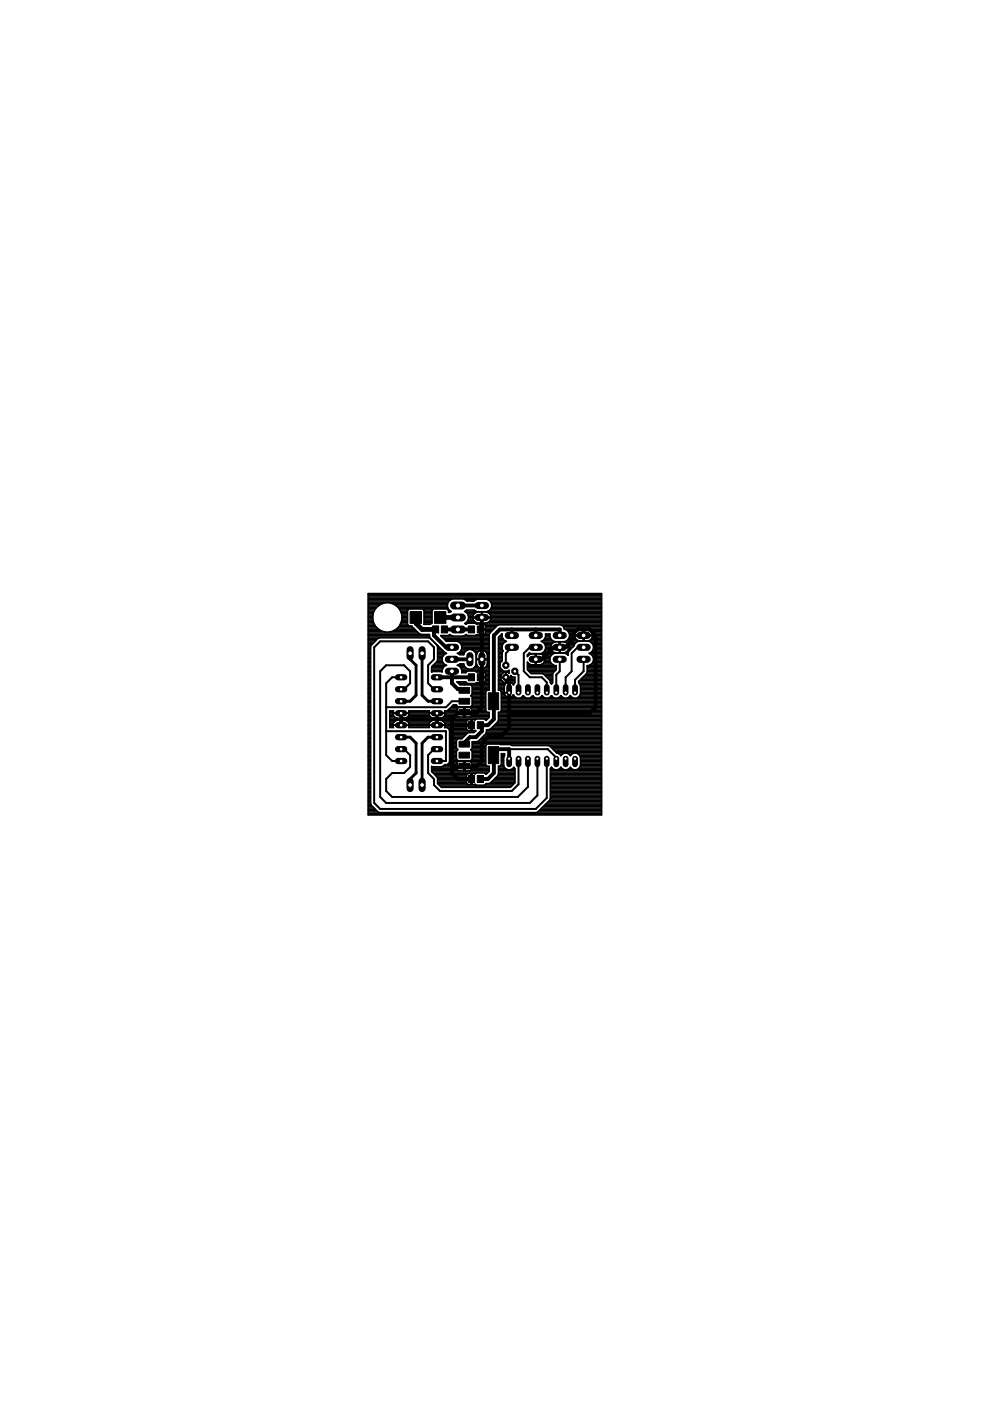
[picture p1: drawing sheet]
<svg xmlns="http://www.w3.org/2000/svg" width="210mm" height="297mm" viewBox="0 0 210 297" stroke-linecap="round" stroke-linejoin="round" font-family="sans-serif">
<g fill="#000" stroke="#000" stroke-width=".21">
<path d="M87 129.7h2.4v2.5h-2.4zM91.7 132.7h1.3v1.5h-1.3zM92.1 129.7h2.5v2.5h-2.5zM93.6 132.7h1.3v1.5h-1.3zM99.3 132.7h1.3v1.5h-1.3zM101.2 132.7h1.3v1.5h-1.3zM97.3 150.4h2.3v1.2h-2.3zM97.3 148.1h2.3v1.2h-2.3zM97.3 145.8h2.3v1.2h-2.3zM97.3 159.5h2.3v1.2h-2.3zM97.3 157.2h2.3v1.2h-2.3zM99.3 142.9h1.3v1.4h-1.3z"/>
<path d="M99.3 153h1.3v1.5h-1.3zM101.2 142.9h1.3v1.4h-1.3zM101.2 153h1.3v1.5h-1.3zM103.5 146.9h2.2v3.6h-2.2zM103.5 158.3h2.2v3.6h-2.2zM97.3 161.8h2.3v1.2h-2.3zM99.3 164.4h1.3v1.5h-1.3zM101.2 164.4h1.3v1.5h-1.3z"/>
</g>
<g fill="none" stroke="#000" stroke-width=".83">
<path d="M92.4 133.5h-.4v1.2l2.6 2.5h1.2M94.2 133.5h5.7M95.8 139.8h3.8M97.1 128.4h5.1M101.9 133.5h.3M102.2 130.9v19l-1.3 1.3h-3.8l-1.3 1.3M108.5 133.5v1.2M113.6 139.8h1.3l2.5-2.6h2.5l1.3-1.2v-1.3l1.3-1.2h2.5l1.3 1.2v15.2l-1.3 1.3h-17.1M113.6 133.5v1.2M118.7 134.7v-1.2h-12.7l-1.3 1.2v17.8l-1.3 1.3h-1.5l.3 .3v.9l-1.3 1.3h-1.3l-1.2 1.3v.2M123.7 133.5v1.2M85 151.2v2.6"/>
<path d="M85 152.5h10.8M92.6 143.6h7.3M92.6 151.2v2.6M95.8 152.5v11.4l1.3 1.3h2.8M95.8 142.3v2.6l1.3 1.2h1.1l.2 .3M95.8 153.8h4.1M98.4 151v.2M101.9 143.6h.3M104.6 148.7h.1M104.7 158.8h3.2v2M107.3 143.6l.6 .7v10l-1.9 2h-2.6l-1.2 1.3v3.8l-1.3 1.2h-5.1M98.4 162.4v.2"/>
<path d="M104.6 160.1l.1 3.8-1.3 1.3h-1.5"/>
</g>
<g fill="none" stroke="#000" stroke-width=".42">
<path d="M108.5 137.2l-1.2 1.3v2.6M113.6 137.2h-1.3l-1.2 1.3v3.8l1.2 1.3h2.6l1 1.1v2.2M118.7 139.8v2.5l-.8 .8v3.8M123.7 139.8v2.5l-1.8 1.8v2.8M123.7 137.2h-1.2l-1.3 1.3v3.8l-1.3 1.3v3.3M81.9 155h12.7v6.4h-2M85 158.8h.7l1.3 1.3v2.5l-1.3 1.3h-2.6l-1.2 1.3v2.5l1.2 1.3h26.7l2.1-2.2v-6M85 146.1h.7l1.3-1.2v-2.6l-1.3-1.2h-3.8l-1.3 1.2v26.7l1.3 1.2h30.4l1.6-1.6v-7.8M85 143.6h-1.9l-1.2 1.3v15.2l1.2 1.3h1.9M92.6 158.8h-.6l-1.2 1.3v3.8l1.2 1.3v1.2l1.3 1.3h15.2l1.4-1.4v-5.5M92.6 146.1h-.6l-1.2-1.2v-3.8l1.2-1.3v-2.6l-1.2-1.2h-10.2l-1.3 1.2v33l1.3 1.3h33l2.3-2.3v-8.4M98.4 148.7h-2.6l-1.2 1.2h-12.7"/>
<path d="M104.7 158.8v1.3M107.9 158.8h8.2l1.8 1.8v.2M109.2 142.3l.7 .8v3.8"/>
</g>
<g fill="none" stroke="#000" stroke-width=".32">
<path d="M78.1 125.8h49.5v47h-49.5zM78.1 132.3h1.3M78.1 127.4h17.1M78.1 131h.9M78.1 134.8h13M78.1 138.6h.5M78.1 133.4h2.2M78.1 140h.5M78.1 139.7h.5M78.1 139.4h.5M78.1 139.1h.5M78.1 138.9h.5"/>
<path d="M78.1 138.3h.5M78.1 138h.5M78.1 137.8h.5M78.1 137.5h.5M78.1 137.2h.5M78.1 136.9h.5M78.1 136.7h.7M78.1 136.4h1M78.1 136.1h1.3M78.1 135.9h1.6M78.1 135.6h1.8M78.1 135.3h2.1"/>
<path d="M78.1 135h13M78.1 134.5h11.1M78.1 134.2h10.7M78.1 133.9h3.4M78.1 133.7h2.6M78.1 133.1h1.9M78.1 132.9h1.6M78.1 132.6h1.4M78.1 132h1.1M78.1 131.8h1M78.1 131.5h1M78.1 131.2h.9"/>
<path d="M78.1 130.7h.9M78.1 130.4h1M78.1 130.1h1M78.1 129.9h1.1M78.1 129.6h1.2M78.1 129.3h1.4M78.1 129h1.5M78.1 128.8h1.8M78.1 128.5h2.1M78.1 128.2h2.5M78.1 128h3.1M78.1 127.7h16.9"/>
<path d="M78.1 127.1h17.5M78.1 126.9h49.5M78.1 126.6h49.5M78.1 126.3h49.5M78.1 126h49.5M82.7 133.9h5.8M83 128h11.9M83.5 133.7h4.7M83.7 128.2h11.2M84 133.4h3.9M84.1 128.5h10.8M84.3 133.1h3.4"/>
<path d="M84.4 128.8h10.5M84.6 132.9h2.8M84.6 129h10.4M84.7 132.6h1.9M84.8 129.3h1.7M84.9 132.3h1.5M84.9 129.6h1.5M85 132h1.4M85 129.9h1.4M85.1 131.8h1.3M85.1 130.1h1.3M85.2 131.5h1.2"/>
<path d="M85.2 130.4h1.2M85.2 131h1.2M85.2 131.2h1.2M85.2 130.7h1.2M89.8 129.3h1.9M89.9 132.4v-3l-.3-.3h-2.9l-.3 .3v3l.3 .3h.6l1.6 1.6 .4 .2h1.8l.1 .8 3.1 3.1 .4 .1a1.32 1.32 0 0 0-1 1.3 1.32 1.32 0 0 0 1 1.3l-.8 .5M89.9 132.3h1.4M89.9 132.4h.1M89.9 131h1.7M89.9 132h1.7M89.9 131.8h1.7M89.9 131.5h1.7"/>
<path d="M89.9 131.2h1.7M89.9 130.7h1.7M89.9 130.4h1.7M89.9 130.1h1.7M89.9 129.9h1.7M89.9 129.6h1.7M91.1 135.3h.1M91.4 135.6h.1M91.7 135.9h.1M92 136.1h.1M92.2 136.4h.2M92.5 136.7h.1"/>
<path d="M92.7 136.9h.2M92.8 139.9l-.1 .3M92.8 139.9l-.1-3.1-1.8-1.6h-10.4l-.3 .1-1.5 1.5-.1 33.6 .1 .3 1.5 1.5M92.8 138.6h1.7M92.8 140h.9M92.8 139.7h.9M92.8 139.4h1M92.8 139.1h1.1M92.8 138.9h1.3M92.8 138.3h1.5M92.8 138h1.2M92.8 137.8h.9"/>
<path d="M92.8 137.5h.6M92.8 137.2h.4M93.4 134.8h2.4M93.7 135h10M94 135.3h9.7M94.3 135.6h9.4M94.5 135.9h9.2M95 129.3h.2M95.1 129.6h.4M97.1 138.6h1.3M97.3 136.1h6.4M97.3 138.4l-.3 .1 .5 .3h.8a1.34 1.34 0 0 1 1.3-1.1 1.34 1.34 0 0 1 1.4 1.1v2a1.34 1.34 0 0 1-1.4 1.1 1.34 1.34 0 0 1-1.3-1.1h-.8l-.5 .3 .7 .5"/>
<path d="M97.4 138.3h1.1M97.6 136.4h6.1M97.7 138h1.1M97.8 136.7h5.9M97.8 137.8h1.4M97.9 136.9h5.8M97.9 137v.5M97.9 137.5l-.6 .9M97.9 137.5h5.8M97.9 137.2h5.8M98.4 134.8h5.3M98.6 127.1h2.4"/>
<path d="M98.7 129.6h2.2M98.8 132.3h.1M98.8 132h2.3M98.9 129.9h2M98.9 127.4h1.6l.7-.4h2a1.35 1.35 0 0 1 1.1 1.4 1.35 1.35 0 0 1-1.1 1.3h-2l-.7-.4h-1.5l-.5 .3 .6 .5M99 127.4l-.8-.4h-2.2a1.41 1.41 0 0 0-1.1 1.2 1.41 1.41 0 0 0 .8 1.4l-.6 .2v-.4l-.3-.3h-2.9l-.3 .3v2.7l-.4 .3h-1.3M99 131.8h1.6M99.1 130.1l.2 .5M99.1 130.1h1.4M99.2 131.5h1.2M99.2 130.4h1.2M99.3 131.2h1"/>
<path d="M99.3 130.6a1.36 1.36 0 0 1-.8 1.6l.3 .2 .3-.3h1.7l.2 .2M99.3 131h28.3M99.3 130.7h1M100 137.8h3.7M100.2 131l.2 .5M100.3 130.6l-.1 .2h3.9v-.2M100.3 130.6a1.17 1.17 0 0 1 1-.8h.8v2.3l-1-.1M100.4 131.5l.7 .5M100.5 138h1M100.8 138.3h.4M100.9 138.6h.2M101 140h.1"/>
<path d="M101 139.7h.1M101 139.4h.1M101 139.1h.1M101 138.9h.1M101 132.3h.1M101 134.6l-.2 .1h-1.7l-.3-.2-.6 .4h-2.2l-.6-.4-.3 .2h-1.7l1.3 1.3 2.2-.1 .4 .2 .6 .9M101 134.6h.1M101 132.3h1.6l.3 .2M101.6 138l-.6 .7v1h2.3v-.8a1.16 1.16 0 0 0-1-1v3.8l.8-.4M101.6 138l.5-.1v3.8l-.8-.4M101.7 132.3v1h1.2v-.8M101.7 134.5h.3"/>
<path d="M101.7 134.2h.3M101.7 133.9h.3M101.7 133.7h.3M101.7 133.1h.3M101.7 132.9h.3M101.7 132.6h.3M102 132.3v2.3h.7l.2-.3v-.7h-1.2v1h-.7M102 133.4h2.6M102.1 138.6h.2M102.1 140h.2M102.1 139.7h.2M102.1 139.4h.2"/>
<path d="M102.1 139.1h.2M102.1 138.9h.2M102.1 138.3h.2M102.1 138h.2M102.1 132h.2M102.1 131.8h.2M102.1 131.5h.2M102.1 131.2h.2M102.1 130.7h.2M102.1 130.4h.2M102.1 130.1h.2M102.1 129.9h.2"/>
<path d="M102.6 132.3h25M102.8 134.5h1M102.8 138h.9M102.9 132.6h2.6M102.9 134.2h1M102.9 133.9h1.2M102.9 133.7h1.5M102.9 133.1h2M102.9 132.9h2.3M103.1 138.3h.6M103.2 132h24.4M103.3 138.6h.4"/>
<path d="M103.3 140h.4M103.3 139.7h.4M103.3 139.4h.4M103.3 139.1h.4M103.3 138.9h.4M103.4 127.1h24.2M103.4 129.9h24.2M103.4 129.6h24.2M103.7 131.8h23.9M103.8 130.1h23.8M103.8 127.4h23.8M103.9 129.3h23.7"/>
<path d="M103.9 131.5h23.7M104 130.4h23.6M104.1 131.2h23.5M104.1 130.6a1.17 1.17 0 0 0-1.1-.8h-.7v2.3l1.1-.1 .5-.5M104.1 130.7h23.5M104.1 129h23.5M104.1 127.7h23.5M104.1 131l-.2 .5M104.2 128h23.4M104.2 128.8h23.4M104.2 128.5h23.4M104.2 128.2h23.4"/>
<path d="M105.7 138.6h.8M105.7 140h.8M105.7 139.7h.8M105.7 139.4h.8M105.7 139.1h.8M105.7 138.9h.8M105.7 138.3h.8M105.7 138h1M105.7 137.8h.9M105.7 137.5h.7M105.7 137.2h.7M105.7 136.9h.7"/>
<path d="M105.7 136.7h.9M105.7 136.4h1M105.7 136.1h1.3M105.7 135.9h1.4M105.7 135.6h1.1M105.7 135.3h.9M105.7 135h.8M106 134.8h.4M106.3 134.5h.1M106.4 137v.5M106.4 137.5l.2 .5M106.5 138.4v1.7l-.5 .4v1.1l.7 .7h1.1l.1-.2"/>
<path d="M106.6 138h.1M106.7 138l-.2 .4M107 136.1l.4-.1a1.28 1.28 0 0 1-1-1.6l-.7 .7v11.2h.3l.3 .3v4.1l-.3 .3h-.3v1.7a5 5 0 0 1-2.1 2h-.5v.5l-.4 .6M107 136.1l-.4 .4-.2 .5M111.8 139.1h.1M111.8 138.9h.3M111.8 139.2h.1M112.1 138.6h5.3M112.7 138.6l-.5 .2-.4 .4M113.5 138.6v1.1h2a1.16 1.16 0 0 0-1.1-1.1M113.5 140h.2M113.5 139.7h.2"/>
<path d="M113.5 139.4h.2M113.5 139.1h.2M113.5 138.9h.2M113.7 138.6v2.3a1.37 1.37 0 0 0 1.7-.5v-.1M115 135.9h2.2M115.1 138.9h1.9M115.1 136.1l.4 .4 .2 .5M115.1 136.1h2.5M115.2 138.3h2.2M115.3 139.1h1.5M115.4 135.6h1.5M115.4 136.4h1.7"/>
<path d="M115.4 138h1.7M115.5 139.4h1.1M115.5 140h1.1M115.5 139.7h1.1M115.5 135.3h1.2M115.5 136.7h1.4M115.6 137.8h1.3M115.7 136.9h1.1M115.7 135h.9M115.7 134.8h.9M115.7 137.5l-.2 .5-.9 .6h-2l-.4-.2-.4 .4v.4M115.7 134.5a1.26 1.26 0 0 1-1 1.5l.4 .1"/>
<path d="M115.7 137v.5M115.7 134.5h.9M115.7 137.5h1.1M115.7 137.2h2.9M116.6 134.5a1.37 1.37 0 0 0 1 1.5h2.1a1.37 1.37 0 0 0 1.1-1.5M116.8 137.5l-.1-.1h3.9v.1M116.8 137l-.1 .2h3.9v-.2M116.8 137.5a1.17 1.17 0 0 0 1 .9M116.9 136.7l.6-.5 1.1-.1v2.3M116.9 136.7l-.1 .3M118.6 138.3h.2M118.6 138h.2"/>
<path d="M118.6 137.8h.2M118.6 137.5h.2M118.6 136.9h.2M118.6 136.7h.2M118.6 136.4h.2M118.6 136.1h.2M118.8 137.2h2.6M119.1 132.6h8.5M119.4 132.9h8.2M119.6 133.1h8M119.7 133.4l.8 .6M119.8 136.1h2.4"/>
<path d="M119.9 138.3l-.4 .1M119.9 138.3h.6M120 138.6h.4M120.1 135.9h2.6M120.2 136.4h1.8M120.3 133.7h2.1M120.3 138h.3M120.4 138.9h.1M120.4 135.6h1.8M120.5 136.7h1.3M120.5 137.8h.4M120.5 134l.3 .5"/>
<path d="M120.5 133.9h1.6M120.6 137a1.17 1.17 0 0 0-1.1-.9h-.7v2.3M120.6 137.5l-.3 .5-.4 .3M120.6 136.9h1.1M120.6 137.5h.6M120.6 135.3h1.4M120.6 134.2h1.3M120.7 135h1.2M120.8 134.8h6.8M120.8 134.5h1M121.8 134.8l.2 .5M122 135.3l.2 .3"/>
<path d="M122.1 134l.4-.4 1.2-.1v2.4M122.1 134l-.2 .5M122.2 135.6l.7 .3M122.2 136.1l.5-.2h2.1l.5 .2M122.2 136.1l-.5 .9-1.1 1.1-.2 .8-.7-.4h-2.1a1.33 1.33 0 0 0-1 1.4 1.33 1.33 0 0 0 1.3 1.2v.9l-.7 .9v1.9l-.3 .2M123.7 135.9h.1M123.7 135.6h.1M123.7 135.3h.1M123.7 135h.1M123.7 134.5h.1M123.7 134.2h.1M123.7 133.9h.1"/>
<path d="M123.7 133.7h.1M124.7 135.9h2.9M125.1 138.6h2.5M125.1 133.7h2.5M125.3 136.1l.5 .9M125.3 136.1h2.3M125.3 135.6h2.3M125.3 138.3h2.3M125.4 134l.3 .6h-3.9l.1-.1M125.4 134l-.1-.2a1.62 1.62 0 0 0-1.5-.3v2.4M125.4 133.9h2.2M125.5 138.9h2.1"/>
<path d="M125.5 135.3l-.4 .4-.5 .2M125.5 136.4h2.1M125.5 135.3h2.1M125.6 134.2h2M125.6 138h2M125.6 135h2M125.7 134.8l-.2 .5M125.7 139.1h1.9M125.7 134.5h1.9M125.7 136.7h1.9M125.7 137.8h1.9M125.8 139.4h1.8"/>
<path d="M125.8 136.9h1.8M125.8 137.5l-.2 .5-.7 .5a1.33 1.33 0 0 1 .9 1.5 1.33 1.33 0 0 1-1.3 1.1v1.4l-.3 .5M125.8 137v.5M125.8 140h1.8M125.8 139.7h1.8M125.8 137.5h1.8M125.8 137.2h1.8M127.6 133.4h-8a.95 .95 0 0 0-.7-.9h-13.1l-.4 .1-1.5 1.6-.2 .3v11.8h-.4l-.3 .3v4.1l.3 .3h.4v1.1l-.6 .7-.4-.4h-1.7l-.2 .2M78.1 143.8h.5M78.1 142.4h.5M78.1 140.8h.5M78.1 153.6h.5"/>
<path d="M78.1 147.9h.5M78.1 150.9h.5M78.1 151.1h.5M78.1 159.9h.5M78.1 159.6h.5M78.1 159.3h.5M78.1 159h.5M78.1 158.8h.5M78.1 158.5h.5M78.1 158.2h.5M78.1 158h.5M78.1 157.7h.5"/>
<path d="M78.1 157.4h.5M78.1 157.1h.5M78.1 156.9h.5M78.1 156.6h.5M78.1 156.3h.5M78.1 156h.5M78.1 155.8h.5M78.1 155.5h.5M78.1 155.2h.5M78.1 155h.5M78.1 154.7h.5M78.1 154.4h.5"/>
<path d="M78.1 154.1h.5M78.1 153.9h.5M78.1 153.3h.5M78.1 153.1h.5M78.1 152.8h.5M78.1 152.5h.5M78.1 152.2h.5M78.1 152h.5M78.1 151.7h.5M78.1 151.4h.5M78.1 150.6h.5M78.1 150.3h.5"/>
<path d="M78.1 150.1h.5M78.1 149.8h.5M78.1 149.5h.5M78.1 149.2h.5M78.1 148.9h.5M78.1 148.7h.5M78.1 148.4h.5M78.1 148.1h.5M78.1 147.6h.5M78.1 147.3h.5M78.1 147h.5M78.1 146.8h.5"/>
<path d="M78.1 146.5h.5M78.1 146.2h.5M78.1 146h.5M78.1 145.7h.5M78.1 145.4h.5M78.1 145.1h.5M78.1 144.9h.5M78.1 144.6h.5M78.1 144.3h.5M78.1 144h.5M78.1 143.5h.5M78.1 143.2h.5"/>
<path d="M78.1 143h.5M78.1 142.7h.5M78.1 142.1h.5M78.1 141.9h.5M78.1 141.6h.5M78.1 141.3h.5M78.1 141.1h.5M78.1 140.5h.5M78.1 140.2h.5M82.6 153.6h.7M82.6 150.9h.8M82.6 151.1h.7"/>
<path d="M82.6 154.1h.8M82.6 153.9h.7M82.6 153.3h.8M82.6 153.1h1M82.6 152.8h1.3M82.6 152.5h18.3M82.6 152.2h1.5M82.6 152h1M82.6 151.7h.8M82.6 151.4h.7M83.3 151.1l.1-.4h-.8v3.6h.8v-.1M83.3 151.1l1.7 .1v1.1l-1.2-.2-.3-.3-.2-.5"/>
<path d="M83.3 151.3h.1M83.3 153.8h.1M83.3 153.8l.1 .4M83.3 151.3h3.5M83.6 153.1l-.3 .6h3.5a1.05 1.05 0 0 0-1-1h-.7v1.1h1.7M84 152.8l1-.1v1.1h-1.7M84 152.8l-.4 .3M85 153.6h.1M85 153.3h.1M85 153.1h.1M85 152.8h.1M85 152.2h.1"/>
<path d="M85 152h.1M85 151.7h.1M85 151.4h.1M86 152.2h5.7M86.1 152.8h5.5M86.5 152h4.7M86.5 153.1h4.7M86.7 151.7h4.3M86.7 153.3h4.3M86.7 154.2l-.1 .1h4.5l-.1-.1M86.7 154.1h4.3M86.7 150.9h4.3"/>
<path d="M86.7 151.4h4.3M86.8 153.8l-.1 .4M86.8 151.1l-1.7 .1v1.1h.7a1.05 1.05 0 0 0 1-1M86.8 151.3h.1M86.8 153.8h.1M86.8 151.1l-.2-.4h4.5l-.2 .4M86.8 153.6h4.1M86.8 151.1h4.1M86.8 153.9h4.1M90.9 151.1l1.7 .1v1.1h-.7a1.05 1.05 0 0 1-1-1M90.9 151.3h.1M90.9 153.8h.1"/>
<path d="M90.9 153.8l.1 .4M90.9 151.3h3.5M91.5 142.4h.2M91.5 142.1h2.2M91.5 141.9h2.3M91.5 141.6h2.4M91.6 141.3h2.6M91.8 141.1h2.8M92.1 140.8h2.1M92.4 140.5h1.5M92.6 153.6h.1M92.6 153.3h.1"/>
<path d="M92.6 153.1h.1M92.6 152.8h.1M92.6 152.2h.1M92.6 152h.1M92.6 151.7h.1M92.6 151.4h.1M92.7 140.2l-1.2 1.2v1.1h2.2M92.7 140.2h1.1M93.6 142.4h.1M93.6 152.2h10M93.7 152.8h5.3M93.9 141.6l-.2 .9"/>
<path d="M94.1 152h3M94.1 153.1l.3 .6h-3.5a1.05 1.05 0 0 1 1-1h.7v1.1h-1.7M94.1 153.1l-.4-.3-1-.1v1.1h1.7M94.1 153.1h4.8M94.3 151.7h2.6M94.3 154.2v.1a.8 .8 0 0 1 1 .6v6.6M94.3 153.3h4.6M94.3 150.9h8.8M94.3 154.1h4.6M94.4 151.4h2.5M94.4 153.8l-.1 .4M94.4 151.1l-1.7 .1v1.1l1.2-.2 .3-.3 .2-.5"/>
<path d="M94.4 151.3h.1M94.4 153.8h.1M94.4 151.1h9.3M94.4 153.9h5.4M95 150.6h1.9M95 150.6l-.7 .1 .1 .4M95 154.4h3.9M95.2 154.7h3.8M95.2 150.3h1.7M95.3 159.9h1.5M95.3 159.6h1.5M95.3 159.3h1.5"/>
<path d="M95.3 159h1.7M95.3 158.8h1.6M95.3 158.5h1.5M95.3 158.2h1.5M95.3 158h1.5M95.3 157.7h1.5M95.3 157.4h1.5M95.3 157.1h1.5M95.3 156.9h1.5M95.3 156.6h2.7M95.3 156.3h2.9M95.3 156h3.2"/>
<path d="M95.3 155.8h3.5M95.3 155.5h3.8M95.3 155.2h5.3M95.3 155h5.6M95.5 150.1h1.6M95.8 149.8h1.2M96.1 149.5h.7M96.9 150.3l.3-.3h1.1v2h-1.1M96.9 150.3v.5M96.9 151.1v.6l.3 .3M96.9 144.6h1.9M97 141.1h1.4"/>
<path d="M97.2 144.9h1.8M97.5 145.1h6.2M97.5 141.3h1M97.7 141.6l.2 .5v.5h.8M97.7 141.6h1.1M97.8 141.9h1.6M97.9 142.4h1.1M97.9 142.1h5.8M98.3 152h.3M98.3 151.7h.3M98.3 151.4h.3M98.3 150.6h.3"/>
<path d="M98.3 150.3h.3M98.3 150.1h.3M98.7 144.6h-1.8l.6 .6h2.3l.3 .3v1.7l-.3 .3 .3 .3v1.7l-.3 .3h-2.7l-.3-.4h-.7l-1.1 1.2M98.7 142.6h.1M98.7 144.6l.4 .3h1.7l.2-.2M99 152.8l.3-.2h.5v2.3l-.8-.2-.1-.8h1.2v1h.7M99 152.8l-.1 .8M99.7 152h4M99.8 150.1l-1.2-.1v2h1.1l.3-.4v-.5M99.8 150.1l.2 .2M99.8 154.7h.3M99.8 154.4h.3"/>
<path d="M99.8 154.1h.3M99.8 153.3h.3M99.8 153.1h.3M99.8 152.8h.3M99.8 150.1h3.2M99.9 149.8h3.1M99.9 147.6h3.1M99.9 159h3.1M99.9 141.9h3.8M99.9 151.7h3.8M100 150.3v.5M100 158.8h3"/>
<path d="M100 151.4h3.7M100 150.6h3M100 150.3h3M100 147.3h3M100 145.4h3.7M100.1 147.9h2.9M100.1 159.9h2.9M100.1 159.6h2.9M100.1 159.3h2.9M100.1 158.5h2.9M100.1 158.2h2.9M100.1 158h3"/>
<path d="M100.1 157.7h27.5M100.1 157.4h27.5M100.1 149.5h2.9M100.1 149.2h2.9M100.1 148.9h2.9M100.1 148.7h2.9M100.1 148.4h2.9M100.1 148.1h2.9M100.1 147h2.9M100.1 146.8h2.9M100.1 146.5h3M100.1 146.2h3.6"/>
<path d="M100.1 146h3.6M100.1 145.7h3.6M100.5 141.6h1.1M100.7 141.3h.6M100.8 152.6h-.7v1h-5.7M100.8 152.6h.1M100.8 154.9h.1M100.8 154.9l.1 .1M100.9 141.1h.2M100.9 155l-.4 .3h-1.1l-.3 .2-1.2 1.1h-.8l-.3 .4v1.6l.3 .3-.3 .4v1.6M100.9 144.9h2.8M100.9 142.4h2.8"/>
<path d="M101 140.8h.1M101 140.5h.1M101 140.2h.1M101 144.7h.1M101 142.5h.1M101 142.5l-.2-.2h-1.7l-.4 .3M101.2 142.5h-.2M101.3 141.3l-.3-.5v-.9h2.3v.9l-.2 .5M101.4 157.1h26.2M101.7 156.9h25.9M101.7 142.5v.9h1.2v-.7M101.7 144.6h.3"/>
<path d="M101.7 144.3h.3M101.7 144h.3M101.7 143.2h.3M101.7 143h.3M101.7 142.7h.3M102 156.6h25.6M102 142.5v2.3h.6l.2-.2M102 143.5h1.7M102.1 140.8h.2M102.1 141.6h.2M102.1 141.3h.2M102.1 141.1h.2"/>
<path d="M102.1 140.5h.2M102.1 140.2h.2M102.2 156.3h25.4M102.5 156h25.1M102.6 142.5l.3 .2M102.7 141.6h1M102.7 155.8l-1.2 1.3-.4 .1h-1v1.4l-.3 .3 .3 .4v1.6l-.3 .4M102.7 155.8h.1M102.8 155.8h24.8M102.8 152.5h.5M102.8 144.6h.9M102.9 142.7h.8"/>
<path d="M102.9 143.7l-.1 .9M102.9 144.3h.8M102.9 144h.8M102.9 143.2h.8M102.9 143h.8M103 155.5h24.6M103.1 141.3h.6M103.1 155.2h24.5M103.1 155h24.5M103.2 141.1h.5M103.3 140.8h.4M103.3 140.5h.4"/>
<path d="M103.3 140.2h.4M103.7 154.7h23.9M103.7 143.8l-2-.1v1.1l-.7-.1M104.1 154.4h23.5M104.4 154.1h23.2M104.7 153.9h22.9M105 153.6h22.6M105.2 153.3h22.4M105.5 153.1h22.1M105.6 152.8h22M105.7 143.8h.5M105.7 142.4h2.2"/>
<path d="M105.7 140.8h.3M105.7 151.1h21.9M105.7 152.5h21.9M105.7 152.2h21.9M105.7 152h21.9M105.7 151.7h21.9M105.7 151.4h21.9M105.7 146.2h1.2M105.7 146h1.2M105.7 145.7h1.2M105.7 145.4h1.3M105.7 145.1h1.4"/>
<path d="M105.7 144.9h1.6M105.7 144.6h1M105.7 144.3h.8M105.7 144h.5M105.7 143.5h.5M105.7 143.2h.5M105.7 143h.7M105.7 142.7h1M105.7 142.1h.9M105.7 141.9h.6M105.7 141.6h.4M105.7 141.3h.3"/>
<path d="M105.7 141.1h.3M105.7 140.5h.4M105.7 140.2h.7M106.1 150.9h21.5M106.2 146.5h.7M106.2 144v-.3h2.1v.3M106.3 147.9h3M106.3 159.9h.7M106.3 150.6h21.3M106.3 150.3h21.3M106.3 150.1h21.3M106.3 149.8h21.3"/>
<path d="M106.3 149.5h21.3M106.3 149.2h21.3M106.3 148.9h21.3M106.3 148.7h21.3M106.3 148.4h21.3M106.3 148.1h21.3M106.3 147.6h1M106.3 147.3h.7M106.3 147h.7M106.3 146.8h.6M106.9 146.8h1.1M106.9 146.9h1.1"/>
<path d="M107.2 143.8h.1M107.2 144.6h.1M107.2 144.3h.1M107.2 144h.1M107.2 143.5h.1M107.2 143.2h.1M107.2 143h.1M107.2 142.7h.1M107.3 144.9l.6-.3v3.3M107.3 144.9l-.4 .6v1.5l.4 .6 .5 .3M107.8 144.6h1.4M107.8 142.7h.1"/>
<path d="M107.9 147.6h.1M107.9 147.3h.1M107.9 147h.1M107.9 146.8h.1M107.9 146.5h.1M107.9 146.2h.1M107.9 146h.1M107.9 145.7h.1M107.9 145.4h.1M107.9 145.1h.1M107.9 144.9h.1M107.9 142.1h.1"/>
<path d="M107.9 142.1v.7l-.2-.3h-.4v2.2h.4l.6-.7M108 144.3h1.2M108.3 143.2l.3 .4h.6v1.2l-.3 .4-.3-.3M108.3 143.8h.9M108.3 143.2v.4h-2.1v-.4l.6-.7h.4v2.2h-.4l-.6-.7M108.3 144h.9M108.3 143.5h.3M108.3 143.2h.1M108.4 158h19.2M108.6 144.9l-.6-.3v3.3M108.6 147.6l-.6 .3M108.6 144.9h.5"/>
<path d="M108.6 147.6h.4M108.8 145.1h.1M108.8 147.3h.1M108.9 147.3l-.3 .3M108.9 147.3a1.16 1.16 0 0 0 .9 .7 1.16 1.16 0 0 0 1.1-.5M110.5 147.9h.8M110.8 147.6h.2M110.9 147.5h.1M111.8 140.8h.4M111.8 141.9h6.1M111.8 141.6h6.1M111.8 141.3h6.1"/>
<path d="M111.8 141.1h5.7M111.8 140.5h.1M111.9 142.1h5.9M112.2 142.4h5.3M112.2 140.8l-.4-.4v1.6l.8 .8h2.4l.3 .2M112.5 142.7h4.8M112.5 147.9h.8M112.8 147.6h.2M112.9 147.5a1.19 1.19 0 0 1-1.9 0M112.9 147.5a1.18 1.18 0 0 0 2 0M112.9 147.5h.1M113.5 140.8h.2"/>
<path d="M113.5 140.5h.2M113.5 140.2h.2M114.5 147.9h.8M114.9 147.6h.1M114.9 147.5a1.18 1.18 0 0 0 2 0M114.9 147.5h.1M115 140.8h2M115.3 143l1.3 1.2 .1 .6 .2 .2M115.3 143h1.9M115.3 140.5h1.5M115.4 140.3l.1-.4h-2v1l-1.3-.1M115.4 140.2h1.3"/>
<path d="M115.6 143.2h1.6M115.8 143.5h1.4M116.1 143.8h1.1M116.4 144h.8M116.5 147.9h.8M116.6 158.2h11M116.6 144.3h.6M116.7 144.6h.5M116.8 144.9h.3M116.8 147.6h.2M116.9 158.5h10.7M116.9 145h.1"/>
<path d="M116.9 147.5h.1M117.2 158.8h10.4M117.4 159h10.2M117.7 159.3h9.9M118 159.6h9.6M118.5 147.9h.8M118.6 159.9l.3 .3 .4-.3M118.6 159.9l-.5-.2-1.5-1.5-.3-.1h-7.8l-.4-.2-4.8-.2-.3 .4v4l.3 .4h.4v1l-.6 .7-.4-.3h-1.7l-.2 .2M118.6 159.9h.7M118.8 147.6h.2M118.9 147.5h.1M118.9 147.5a1.2 1.2 0 0 0 2 0"/>
<path d="M118.9 147.5a1.18 1.18 0 0 1-2 0M119.3 159.9l.4-.2 .9 .2M120.5 147.9h.8M120.6 159.9l.3 .3 .4-.3M120.6 159.9h.7M120.8 147.6h.2M120.9 147.5h.1M121.3 159.9l.4-.2 .9 .2M122.5 147.9h5.1M122.6 159.9l.5 .7v1.7M122.6 159.9h5M122.7 144.6h4.9"/>
<path d="M122.8 144.9h4.8M122.8 147.6h4.8M122.8 144.3h4.8M123 145.1h4.6M123 147.3h4.6M123.1 145.4v1.7a1.18 1.18 0 0 1-1 .9 1.18 1.18 0 0 1-1.2-.5M123.1 147h4.5M123.1 146.8h4.5M123.1 146.5h4.5M123.1 146.2h4.5M123.1 146h4.5M123.1 145.7h4.5"/>
<path d="M123.1 145.4h4.5M123.1 144h4.5M123.4 143.8h4.2M123.7 143.5h3.9M123.9 143.2h3.7M124.2 143l-1.5 1.5v.3l.4 .6M124.2 143h3.4M124.4 142.7h3.2M124.5 142.4h3.1M124.5 142.1h3.1M124.5 141.9h3.1M124.5 141.6h3.1"/>
<path d="M124.5 141.3h3.1M124.9 141.1h2.7M125.4 140.8h2.2M125.6 140.5h2M125.8 140.2h1.8M78.1 165.3h.5M78.1 166.1h.5M78.1 161.2h.5M78.1 163.4h.5M78.1 172.7h49.5M78.1 172.4h49.5M78.1 172.1h2.1"/>
<path d="M78.1 171.9h1.8M78.1 171.6h1.5M78.1 171.3h1.2M78.1 171h1M78.1 170.8h.7M78.1 170.5h.5M78.1 170.2h.5M78.1 170h.5M78.1 169.7h.5M78.1 169.4h.5M78.1 169.1h.5M78.1 168.9h.5"/>
<path d="M78.1 168.6h.5M78.1 168.3h.5M78.1 168h.5M78.1 167.8h.5M78.1 167.5h.5M78.1 167.2h.5M78.1 167h.5M78.1 166.7h.5M78.1 166.4h.5M78.1 165.9h.5M78.1 165.6h.5M78.1 165.1h.5"/>
<path d="M78.1 164.8h.5M78.1 164.5h.5M78.1 164.2h.5M78.1 164h.5M78.1 163.7h.5M78.1 163.1h.5M78.1 162.9h.5M78.1 162.6h.5M78.1 162.3h.5M78.1 162.1h.5M78.1 161.8h.5M78.1 161.5h.5"/>
<path d="M78.1 161h.5M78.1 160.7h.5M78.1 160.4h.5M78.1 160.1h.5M91.5 163.4h12.2M91.5 163.1h5.4M91.5 162.9h5.4M91.5 162.6h5.4M91.6 163.7h12M91.9 164h9M92.2 164.2h6.8M92.4 164.5h6.5"/>
<path d="M92.7 164.8h6.2M92.8 165.3h7.3v1h.7l.2 .2h1.7l.4-.4h5.9M92.8 165.9h6.1M92.8 165.6h6.1M92.8 165.1h7M92.8 166.1h6.2M93.1 166.4h7.8M93.3 166.7h15.2M94.1 162.3h4.2M94.9 162.1h2M95.2 161.8l-.5 .3h-.4l-.7 .5-2.1-.1v1.1l1.2 1.1 .1 1.4 .8 .8h14.6l1-.9v-3.1l-.3-.2M95.2 161.8h1.7"/>
<path d="M95.3 161.5l-.1 .3M95.3 161.2h7.7M95.3 161.5h1.7M95.3 161h1.5M95.3 160.7h1.5M95.3 160.4h1.5M95.3 160.1h1.5M96.8 160.9l.3 .4M96.9 163.2v-.6h3.1l-.1 .6-.3 .2M96.9 163.2l.4 .2M98.3 163.4v-2h-1.1l-.3 .2v.6h3.1l-.1-.7-.3-.1h-1v2M98.3 163.1h.3"/>
<path d="M98.3 162.9h.3M98.3 162.6h.3M98.3 162.1h.3M98.3 161.8h.3M98.3 161.5h.3M98.6 162.3h4.6M99.8 166.1h.3M99.8 165.9h.3M99.8 165.6h.3M99.8 164.8h.3M99.8 164.5h.3M99.8 164.2h.3"/>
<path d="M99.8 161.5h3.2M99.9 163.1h3.8M100 162.9h3.7M100 162.6h3.7M100 162.1h3M100 161.8h3M100.1 161h2.9M100.1 160.7h2.9M100.1 160.4h2.9M100.1 160.1h2.9M100.8 164v.1M100.8 164h-.7v1h-1.2v-.6l.2-.4h.7v2.3l-.8-.1-.1-.9"/>
<path d="M102.8 166.4h5.9M102.8 164h.5M104.1 165.9h5.1M104.4 165.6h4.8M104.6 165.3h4.6M104.9 165.1h4.3M105.2 164.8h4M105.5 164.5h3.7M105.6 164.2h3.6M105.7 163.4h3.5M105.7 164h3.5M105.7 163.7h3.5"/>
<path d="M105.7 163.1h1.8M105.7 162.9h1.4M105.7 162.6h1.2M106.1 162.3h.7M106.3 161.2h.5M106.3 162.1h.5M106.3 161.8h.5M106.3 161.5h.5M106.3 161h.5M106.3 160.7h.5M106.3 160.4h.6M106.3 160.1h.7"/>
<path d="M106.8 162.3a1.18 1.18 0 0 0 .9 .9 1.18 1.18 0 0 0 1.2-.5M107 160.2l-.2 .4v1.7M107 160.2v-.4h-.7v2.3l-.3 .4h-.3v1.6l-.2 .3-1.5 1.6-.4 .1M107 160.2h.1M108.4 163.1h.8M108.8 162.9h.3M108.9 162.7h.1M114 172.1h13.6M114.3 171.9h13.3M114.6 171.6h13M114.9 171.3h12.7M115.1 171h12.5"/>
<path d="M115.4 170.8h12.2M115.7 170.5h11.9M116 170.2h11.6M116.2 170h11.4M116.5 169.7h11.1M116.6 169.4h11M116.7 165.3h10.9M116.7 166.1h10.9M116.7 163.4h10.9M116.7 169.1h10.9M116.7 168.9h10.9M116.7 168.6h10.9"/>
<path d="M116.7 168.3h10.9M116.7 168h10.9M116.7 167.8h10.9M116.7 167.5h10.9M116.7 167.2h10.9M116.7 167h10.9M116.7 166.7h10.9M116.7 166.4h10.9M116.7 165.9h10.9M116.7 165.6h10.9M116.7 165.1h10.9M116.7 164.8h10.9"/>
<path d="M116.7 164.5h10.9M116.7 164.2h10.9M116.7 164h10.9M116.7 163.7h10.9M116.7 163.1h.8M116.8 162.9h.3M116.9 162.7l-.2 .2v6.4l-.1 .3-2.6 2.6-.3 .1-33.5-.1M116.9 162.7h.1M118.3 163.1h1.2M118.8 162.9h.3M118.9 160.1h.1M120.3 163.1h1.2"/>
<path d="M120.8 162.9h.3M120.9 160.1h.1M122.3 163.1h5.3M122.7 162.9h4.9M122.9 160.1h4.7M123 162.6h4.6M123 160.4h4.6M123.1 162.3a1.17 1.17 0 0 1-1 .9 1.17 1.17 0 0 1-1.2-.5 1.15 1.15 0 0 1-2 0 1.17 1.17 0 0 1-2 0M123.1 161.2h4.5M123.1 162.3h4.5M123.1 162.1h4.5M123.1 161.8h4.5"/>
<path d="M123.1 161.5h4.5M123.1 161h4.5M123.1 160.7h4.5"/>
<circle cx="82.1" cy="130.9" r="3.1"/>
</g>
<path d="M87 138.5v1.3l1.2 1.3v6.3l-1.2 1.3h-2M89.5 138.5v8.9l1.3 1.3h1.8M85 156.3h2l1.2 1.3v6.3l-1.2 1.3v1.2M92.6 156.3h-1.8l-1.3 1.3v8.8" fill="none" stroke="#000" stroke-width=".61"/>
<path d="M88.2 130.9v1.3l1.3 1.3h2.9M93.3 130.9h3.8" fill="none" stroke="#000" stroke-width="1"/>
<path d="M107.9 145.6v1.3" fill="none" stroke="#000" stroke-width="1.2"/>
<circle cx="107.9" cy="146.9" r=".36" fill="#fff" stroke="#000" stroke-width=".21"/>
<path d="M109.9 145.6v1.3" fill="none" stroke="#000" stroke-width="1.2"/>
<circle cx="109.9" cy="146.9" r=".36" fill="#fff" stroke="#000" stroke-width=".21"/>
<path d="M111.9 145.6v1.3" fill="none" stroke="#000" stroke-width="1.2"/>
<circle cx="111.9" cy="146.9" r=".36" fill="#fff" stroke="#000" stroke-width=".21"/>
<path d="M113.9 145.6v1.3" fill="none" stroke="#000" stroke-width="1.2"/>
<circle cx="113.9" cy="146.9" r=".36" fill="#fff" stroke="#000" stroke-width=".21"/>
<path d="M115.9 145.6v1.3" fill="none" stroke="#000" stroke-width="1.2"/>
<circle cx="115.9" cy="146.9" r=".36" fill="#fff" stroke="#000" stroke-width=".21"/>
<path d="M117.9 145.6v1.3" fill="none" stroke="#000" stroke-width="1.2"/>
<circle cx="117.9" cy="146.9" r=".36" fill="#fff" stroke="#000" stroke-width=".21"/>
<path d="M119.9 145.6v1.3" fill="none" stroke="#000" stroke-width="1.2"/>
<circle cx="119.9" cy="146.9" r=".36" fill="#fff" stroke="#000" stroke-width=".21"/>
<path d="M121.9 145.6v1.3" fill="none" stroke="#000" stroke-width="1.2"/>
<circle cx="121.9" cy="146.9" r=".36" fill="#fff" stroke="#000" stroke-width=".21"/>
<path d="M107.9 160.8v1.3" fill="none" stroke="#000" stroke-width="1.2"/>
<circle cx="107.9" cy="160.8" r=".36" fill="#fff" stroke="#000" stroke-width=".21"/>
<path d="M109.9 160.8v1.3" fill="none" stroke="#000" stroke-width="1.2"/>
<circle cx="109.9" cy="160.8" r=".36" fill="#fff" stroke="#000" stroke-width=".21"/>
<path d="M111.9 160.8v1.3" fill="none" stroke="#000" stroke-width="1.2"/>
<circle cx="111.9" cy="160.8" r=".36" fill="#fff" stroke="#000" stroke-width=".21"/>
<path d="M113.9 160.8v1.3" fill="none" stroke="#000" stroke-width="1.2"/>
<circle cx="113.9" cy="160.8" r=".36" fill="#fff" stroke="#000" stroke-width=".21"/>
<path d="M115.9 160.8v1.3" fill="none" stroke="#000" stroke-width="1.2"/>
<circle cx="115.9" cy="160.8" r=".36" fill="#fff" stroke="#000" stroke-width=".21"/>
<path d="M117.9 160.8v1.3" fill="none" stroke="#000" stroke-width="1.2"/>
<circle cx="117.9" cy="160.8" r=".36" fill="#fff" stroke="#000" stroke-width=".21"/>
<path d="M119.9 160.8v1.3" fill="none" stroke="#000" stroke-width="1.2"/>
<circle cx="119.9" cy="160.8" r=".36" fill="#fff" stroke="#000" stroke-width=".21"/>
<path d="M121.9 160.8v1.3" fill="none" stroke="#000" stroke-width="1.2"/>
<circle cx="121.9" cy="160.8" r=".36" fill="#fff" stroke="#000" stroke-width=".21"/>
<path d="M99.6 139v1.5" fill="none" stroke="#000" stroke-width="1.5"/>
<circle cx="99.6" cy="139.8" r=".51" fill="#fff" stroke="#000" stroke-width=".21"/>
<path d="M102.2 139v1.5" fill="none" stroke="#000" stroke-width="1.5"/>
<circle cx="102.2" cy="139.8" r=".51" fill="#fff" stroke="#000" stroke-width=".21"/>
<path d="M95.1 137.2h1.5" fill="none" stroke="#000" stroke-width="1.5"/>
<circle cx="95.8" cy="137.2" r=".51" fill="#fff" stroke="#000" stroke-width=".21"/>
<path d="M95.1 139.8h1.5" fill="none" stroke="#000" stroke-width="1.5"/>
<circle cx="95.8" cy="139.8" r=".51" fill="#fff" stroke="#000" stroke-width=".21"/>
<path d="M95.1 142.3h1.5" fill="none" stroke="#000" stroke-width="1.5"/>
<circle cx="95.8" cy="142.3" r=".51" fill="#fff" stroke="#000" stroke-width=".21"/>
<path d="M92 161.4h1.3" fill="none" stroke="#000" stroke-width="1.3"/>
<circle cx="92.6" cy="161.4" r=".4" fill="#fff" stroke="#000" stroke-width=".21"/>
<path d="M92 158.8h1.3" fill="none" stroke="#000" stroke-width="1.3"/>
<circle cx="92.6" cy="158.8" r=".4" fill="#fff" stroke="#000" stroke-width=".21"/>
<path d="M92 146.1h1.3" fill="none" stroke="#000" stroke-width="1.3"/>
<circle cx="92.6" cy="146.1" r=".4" fill="#fff" stroke="#000" stroke-width=".21"/>
<path d="M92 143.6h1.3" fill="none" stroke="#000" stroke-width="1.3"/>
<circle cx="92.6" cy="143.6" r=".4" fill="#fff" stroke="#000" stroke-width=".21"/>
<path d="M92 156.3h1.3" fill="none" stroke="#000" stroke-width="1.3"/>
<circle cx="92.6" cy="156.3" r=".4" fill="#fff" stroke="#000" stroke-width=".21"/>
<path d="M92 153.8h1.3" fill="none" stroke="#000" stroke-width="1.3"/>
<circle cx="92.6" cy="153.8" r=".4" fill="#fff" stroke="#000" stroke-width=".21"/>
<path d="M92 148.7h1.3" fill="none" stroke="#000" stroke-width="1.3"/>
<circle cx="92.6" cy="148.7" r=".4" fill="#fff" stroke="#000" stroke-width=".21"/>
<path d="M92 151.2h1.3" fill="none" stroke="#000" stroke-width="1.3"/>
<circle cx="92.6" cy="151.2" r=".4" fill="#fff" stroke="#000" stroke-width=".21"/>
<path d="M84.4 143.6h1.3" fill="none" stroke="#000" stroke-width="1.3"/>
<circle cx="85" cy="143.6" r=".4" fill="#fff" stroke="#000" stroke-width=".21"/>
<path d="M84.4 146.1h1.3" fill="none" stroke="#000" stroke-width="1.3"/>
<circle cx="85" cy="146.1" r=".4" fill="#fff" stroke="#000" stroke-width=".21"/>
<path d="M84.4 148.7h1.3" fill="none" stroke="#000" stroke-width="1.3"/>
<circle cx="85" cy="148.7" r=".4" fill="#fff" stroke="#000" stroke-width=".21"/>
<path d="M84.4 151.2h1.3" fill="none" stroke="#000" stroke-width="1.3"/>
<circle cx="85" cy="151.2" r=".4" fill="#fff" stroke="#000" stroke-width=".21"/>
<path d="M84.4 153.8h1.3" fill="none" stroke="#000" stroke-width="1.3"/>
<circle cx="85" cy="153.8" r=".4" fill="#fff" stroke="#000" stroke-width=".21"/>
<path d="M84.4 156.3h1.3" fill="none" stroke="#000" stroke-width="1.3"/>
<circle cx="85" cy="156.3" r=".4" fill="#fff" stroke="#000" stroke-width=".21"/>
<path d="M84.4 158.8h1.3" fill="none" stroke="#000" stroke-width="1.3"/>
<circle cx="85" cy="158.8" r=".4" fill="#fff" stroke="#000" stroke-width=".21"/>
<path d="M84.4 161.4h1.3" fill="none" stroke="#000" stroke-width="1.3"/>
<circle cx="85" cy="161.4" r=".4" fill="#fff" stroke="#000" stroke-width=".21"/>
<path d="M89.5 165.7v1.5" fill="none" stroke="#000" stroke-width="1.5"/>
<circle cx="89.5" cy="166.4" r=".51" fill="#fff" stroke="#000" stroke-width=".21"/>
<path d="M87 165.7v1.5" fill="none" stroke="#000" stroke-width="1.5"/>
<circle cx="87" cy="166.4" r=".51" fill="#fff" stroke="#000" stroke-width=".21"/>
<path d="M89.5 137.8v1.5" fill="none" stroke="#000" stroke-width="1.5"/>
<circle cx="89.5" cy="138.5" r=".51" fill="#fff" stroke="#000" stroke-width=".21"/>
<path d="M87 137.8v1.5" fill="none" stroke="#000" stroke-width="1.5"/>
<circle cx="87" cy="138.5" r=".51" fill="#fff" stroke="#000" stroke-width=".21"/>
<path d="M112.8 134.7h1.6" fill="none" stroke="#000" stroke-width="1.5"/>
<circle cx="113.6" cy="134.7" r=".51" fill="#fff" stroke="#000" stroke-width=".21"/>
<path d="M112.8 137.2h1.6" fill="none" stroke="#000" stroke-width="1.5"/>
<circle cx="113.6" cy="137.2" r=".51" fill="#fff" stroke="#000" stroke-width=".21"/>
<path d="M112.8 139.8h1.6" fill="none" stroke="#000" stroke-width="1.5"/>
<circle cx="113.6" cy="139.8" r=".51" fill="#fff" stroke="#000" stroke-width=".21"/>
<path d="M123 139.8h1.5" fill="none" stroke="#000" stroke-width="1.5"/>
<circle cx="123.7" cy="139.8" r=".51" fill="#fff" stroke="#000" stroke-width=".21"/>
<path d="M123 137.2h1.5" fill="none" stroke="#000" stroke-width="1.5"/>
<circle cx="123.7" cy="137.2" r=".51" fill="#fff" stroke="#000" stroke-width=".21"/>
<path d="M123 134.7h1.5" fill="none" stroke="#000" stroke-width="1.5"/>
<circle cx="123.7" cy="134.7" r=".51" fill="#fff" stroke="#000" stroke-width=".21"/>
<path d="M107.8 134.7h1.5" fill="none" stroke="#000" stroke-width="1.5"/>
<circle cx="108.5" cy="134.7" r=".51" fill="#fff" stroke="#000" stroke-width=".21"/>
<path d="M107.8 137.2h1.5" fill="none" stroke="#000" stroke-width="1.5"/>
<circle cx="108.5" cy="137.2" r=".51" fill="#fff" stroke="#000" stroke-width=".21"/>
<circle cx="107.3" cy="143.6" r=".71" fill="#000" stroke="#000" stroke-width=".21"/>
<circle cx="107.3" cy="143.6" r=".4" fill="#fff" stroke="#000" stroke-width=".21"/>
<circle cx="109.2" cy="142.3" r=".71" fill="#000" stroke="#000" stroke-width=".21"/>
<circle cx="109.2" cy="142.3" r=".4" fill="#fff" stroke="#000" stroke-width=".21"/>
<circle cx="107.3" cy="141.1" r=".71" fill="#000" stroke="#000" stroke-width=".21"/>
<circle cx="107.3" cy="141.1" r=".4" fill="#fff" stroke="#000" stroke-width=".21"/>
<path d="M117.9 134.7h1.5" fill="none" stroke="#000" stroke-width="1.5"/>
<circle cx="118.7" cy="134.7" r=".51" fill="#fff" stroke="#000" stroke-width=".21"/>
<path d="M117.9 137.2h1.5" fill="none" stroke="#000" stroke-width="1.5"/>
<circle cx="118.7" cy="137.2" r=".51" fill="#fff" stroke="#000" stroke-width=".21"/>
<path d="M117.9 139.8h1.5" fill="none" stroke="#000" stroke-width="1.5"/>
<circle cx="118.7" cy="139.8" r=".51" fill="#fff" stroke="#000" stroke-width=".21"/>
<path d="M96.3 133.5h1.6" fill="none" stroke="#000" stroke-width="1.7"/>
<circle cx="97.1" cy="133.5" r=".55" fill="#fff" stroke="#000" stroke-width=".21"/>
<path d="M96.3 130.9h1.6" fill="none" stroke="#000" stroke-width="1.7"/>
<circle cx="97.1" cy="130.9" r=".55" fill="#fff" stroke="#000" stroke-width=".21"/>
<path d="M96.3 128.4h1.6" fill="none" stroke="#000" stroke-width="1.7"/>
<circle cx="97.1" cy="128.4" r=".55" fill="#fff" stroke="#000" stroke-width=".21"/>
<path d="M101.4 128.4h1.5" fill="none" stroke="#000" stroke-width="1.5"/>
<circle cx="102.2" cy="128.4" r=".51" fill="#fff" stroke="#000" stroke-width=".21"/>
<path d="M101.4 130.9h1.5" fill="none" stroke="#000" stroke-width="1.5"/>
<circle cx="102.2" cy="130.9" r=".51" fill="#fff" stroke="#000" stroke-width=".21"/>
</svg>
